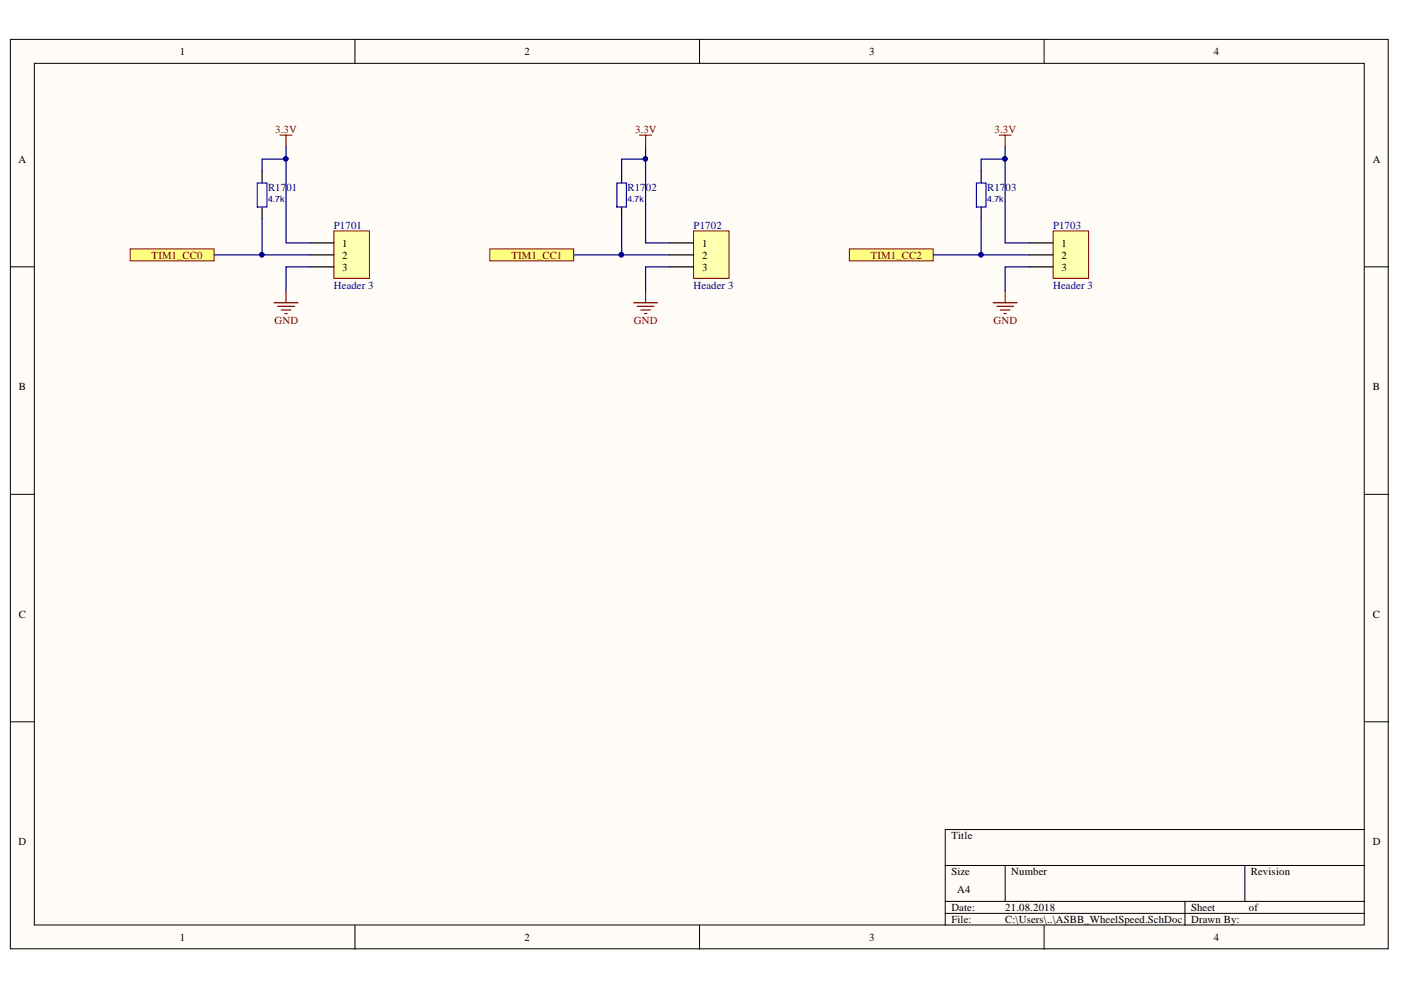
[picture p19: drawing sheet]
<svg xmlns="http://www.w3.org/2000/svg" width="297mm" height="210mm" viewBox="0 0 297 210" stroke-linecap="round" stroke-linejoin="round" font-family="sans-serif">
<defs><g id="words">
<g font-size="2.3">
<text x="38.1" y="11.7">1</text>
<text x="111.2" y="11.7">2</text>
<text x="184.3" y="11.7">3</text>
<text x="257.4" y="11.7">4</text>
<text x="3.9" y="34.5">A</text>
<text x="291.1" y="34.5">A</text>
<text x="72.6" y="52.3">1</text>
<text x="148.8" y="52.3">1</text>
<text x="225" y="52.3">1</text>
<text x="72.6" y="54.8">2</text>
<text x="72.6" y="57.4">3</text>
<text x="148.8" y="54.8">2</text>
<text x="148.8" y="57.4">3</text>
<text x="225" y="54.8">2</text>
<text x="225" y="57.4">3</text>
<text x="4" y="82.7">B</text>
<text x="291.1" y="82.7">B</text>
<text x="4" y="131">C</text>
<text x="291.1" y="131">C</text>
<text x="3.9" y="179.2">D</text>
<text x="201.7" y="177.9">Title</text>
<text x="291.1" y="179.2">D</text>
<text x="201.7" y="185.6">Size</text>
<text x="214.4" y="185.6">Number</text>
<text x="265.2" y="185.6">Revision</text>
<text x="203" y="189.4">A4</text>
<text x="201.7" y="193.2">Date:</text>
<text x="201.7" y="195.7">File:</text>
<text x="213.1" y="193.2">21.08.2018</text>
<text x="213.1" y="195.7">C:\Users\..\ASBB_WheelSpeed.SchDoc</text>
<text x="252.5" y="193.2">Sheet</text>
<text x="252.5" y="195.7">Drawn By:</text>
<text x="264.8" y="193.2">of</text>
<text x="38.1" y="199.5">1</text>
<text x="111.2" y="199.5">2</text>
<text x="184.3" y="199.5">3</text>
<text x="257.4" y="199.5">4</text>
</g>
<g font-size="2.3" fill="#800000">
<text x="58.4" y="28.1">3.3V</text>
<text x="134.6" y="28.1">3.3V</text>
<text x="210.8" y="28.1">3.3V</text>
<text x="32.1" y="54.8">TIM1_CC0</text>
<text x="108.4" y="54.8">TIM1_CC1</text>
<text x="184.6" y="54.8">TIM1_CC2</text>
<text x="58.2" y="68.8">GND</text>
<text x="134.4" y="68.8">GND</text>
<text x="210.7" y="68.8">GND</text>
</g>
<g font-size="2.3" fill="#000080">
<text x="56.8" y="40.6">R17</text>
<text x="60.7" y="40.6">01</text>
<text x="133" y="40.6">R17</text>
<text x="136.9" y="40.6">02</text>
<text x="209.3" y="40.6">R17</text>
<text x="213.2" y="40.6">03</text>
<text x="70.8" y="48.5">P1701</text>
<text x="147.1" y="48.5">P1702</text>
<text x="223.3" y="48.5">P1703</text>
<text x="70.8" y="61.2">Header 3</text>
<text x="147.1" y="61.2">Header 3</text>
<text x="223.3" y="61.2">Header 3</text>
</g>
<g font-size="1.9" fill="#000080">
<text x="56.8" y="42.8">4.7k</text>
<text x="133" y="42.8">4.7k</text>
<text x="209.3" y="42.8">4.7k</text>
</g>
</g></defs>
<g fill="#fffcf8" stroke="#000" stroke-width=".21">
<path d="M2.2 8.4h292.1v192.8h-292.1z"/>
<path d="M7.3 13.4h281.9v182.7h-281.9z"/>
</g>
<g fill="none" stroke="#000" stroke-width=".21">
<path d="M75.3 8.4v5M148.3 8.4v5M221.4 8.4v5M2.2 56.6h5.1M289.3 56.6h5.1M2.2 104.8h5.1M289.3 104.8h5.1M2.2 153h5.1M289.3 153h5.1M289.3 175.9h-88.9v20.3M75.3 196.2v5.1M148.3 196.2v5.1"/>
<path d="M200.4 183.5h88.9M200.4 191.1h88.9M200.4 193.7h88.9M213.1 183.5v7.6M221.4 196.2v5.1M251.2 191.1v5.1M263.9 183.5v7.6"/>
</g>
<path d="M70.8 49h7.5v10h-7.5z" fill="#ffffb0" stroke="#800000" stroke-width=".21"/>
<path d="M65.7 51.5h5.1M65.7 54h5.1M65.7 56.6h5.1" fill="none" stroke="#000" stroke-width=".25"/>
<path d="M27.6 52.8h17.8v2.5h-17.8z" fill-rule="evenodd" fill="#ffff80" stroke="#800000" stroke-width=".21"/>
<path d="M59.4 28.7h2.5M60.6 28.7v2.5M58.1 64.2h5.1M58.9 65h3.5M59.6 65.7h2.1M60.4 66.5h.5M60.6 61.7v2.5" fill="none" stroke="#800000" stroke-width=".25"/>
<path d="M55.6 36.3v2.5M55.6 43.9v2.5" fill="none" stroke="#000" stroke-width=".25"/>
<path d="M54.5 38.8h2.1v5.1h-2.1z" fill="none" stroke="#00f" stroke-width=".25"/>
<path d="M60.6 31.2v20.3h5.1M60.6 33.7h-5v2.6M45.4 54h20.3M55.6 46.4v7.6M65.7 56.6h-5.1v5.1" fill="none" stroke="#000080" stroke-width=".25"/>
<g fill="#000080" stroke="#000080" stroke-width=".21">
<circle cx="55.5" cy="54" r=".46"/>
<circle cx="60.6" cy="33.7" r=".46"/>
</g>
<path d="M147 49h7.6v10h-7.6z" fill="#ffffb0" stroke="#800000" stroke-width=".21"/>
<path d="M142 51.5h5M142 54h5M142 56.6h5" fill="none" stroke="#000" stroke-width=".25"/>
<path d="M103.8 52.8h17.8v2.5h-17.8z" fill-rule="evenodd" fill="#ffff80" stroke="#800000" stroke-width=".21"/>
<path d="M135.6 28.7h2.5M136.9 28.7v2.5M134.3 64.2h5.1M135.1 65h3.6M135.9 65.7h2M136.6 66.5h.5M136.9 61.7v2.5" fill="none" stroke="#800000" stroke-width=".25"/>
<path d="M131.8 36.3v2.5M131.8 43.9v2.5" fill="none" stroke="#000" stroke-width=".25"/>
<path d="M130.8 38.8h2v5.1h-2z" fill="none" stroke="#00f" stroke-width=".25"/>
<path d="M136.9 31.2v20.3h5.1M136.9 33.7h-5.1v2.6M121.6 54h20.4M131.8 46.4v7.6M142 56.6h-5.1v5.1" fill="none" stroke="#000080" stroke-width=".25"/>
<g fill="#000080" stroke="#000080" stroke-width=".21">
<circle cx="131.7" cy="54" r=".47"/>
<circle cx="136.8" cy="33.7" r=".46"/>
</g>
<path d="M223.3 49h7.5v10h-7.5z" fill="#ffffb0" stroke="#800000" stroke-width=".21"/>
<path d="M218.2 51.5h5.1M218.2 54h5.1M218.2 56.6h5.1" fill="none" stroke="#000" stroke-width=".25"/>
<path d="M180.1 52.8h17.8v2.5h-17.8z" fill-rule="evenodd" fill="#ffff80" stroke="#800000" stroke-width=".21"/>
<path d="M211.8 28.7h2.6M213.1 28.7v2.5M210.6 64.2h5.1M211.3 65h3.6M212.1 65.7h2M212.9 66.5h.5M213.1 61.7v2.5" fill="none" stroke="#800000" stroke-width=".25"/>
<path d="M208 36.3v2.5M208 43.9v2.5" fill="none" stroke="#000" stroke-width=".25"/>
<path d="M207 38.8h2v5.1h-2z" fill="none" stroke="#00f" stroke-width=".25"/>
<path d="M213.1 31.2v20.3h5.1M213.1 33.7h-5.1v2.6M197.9 54h20.3M208 46.4v7.6M218.2 56.6h-5.1v5.1" fill="none" stroke="#000080" stroke-width=".25"/>
<g fill="#000080" stroke="#000080" stroke-width=".21">
<circle cx="208" cy="54" r=".46"/>
<circle cx="213.1" cy="33.7" r=".46"/>
</g>
<use href="#words"/>
</svg>
